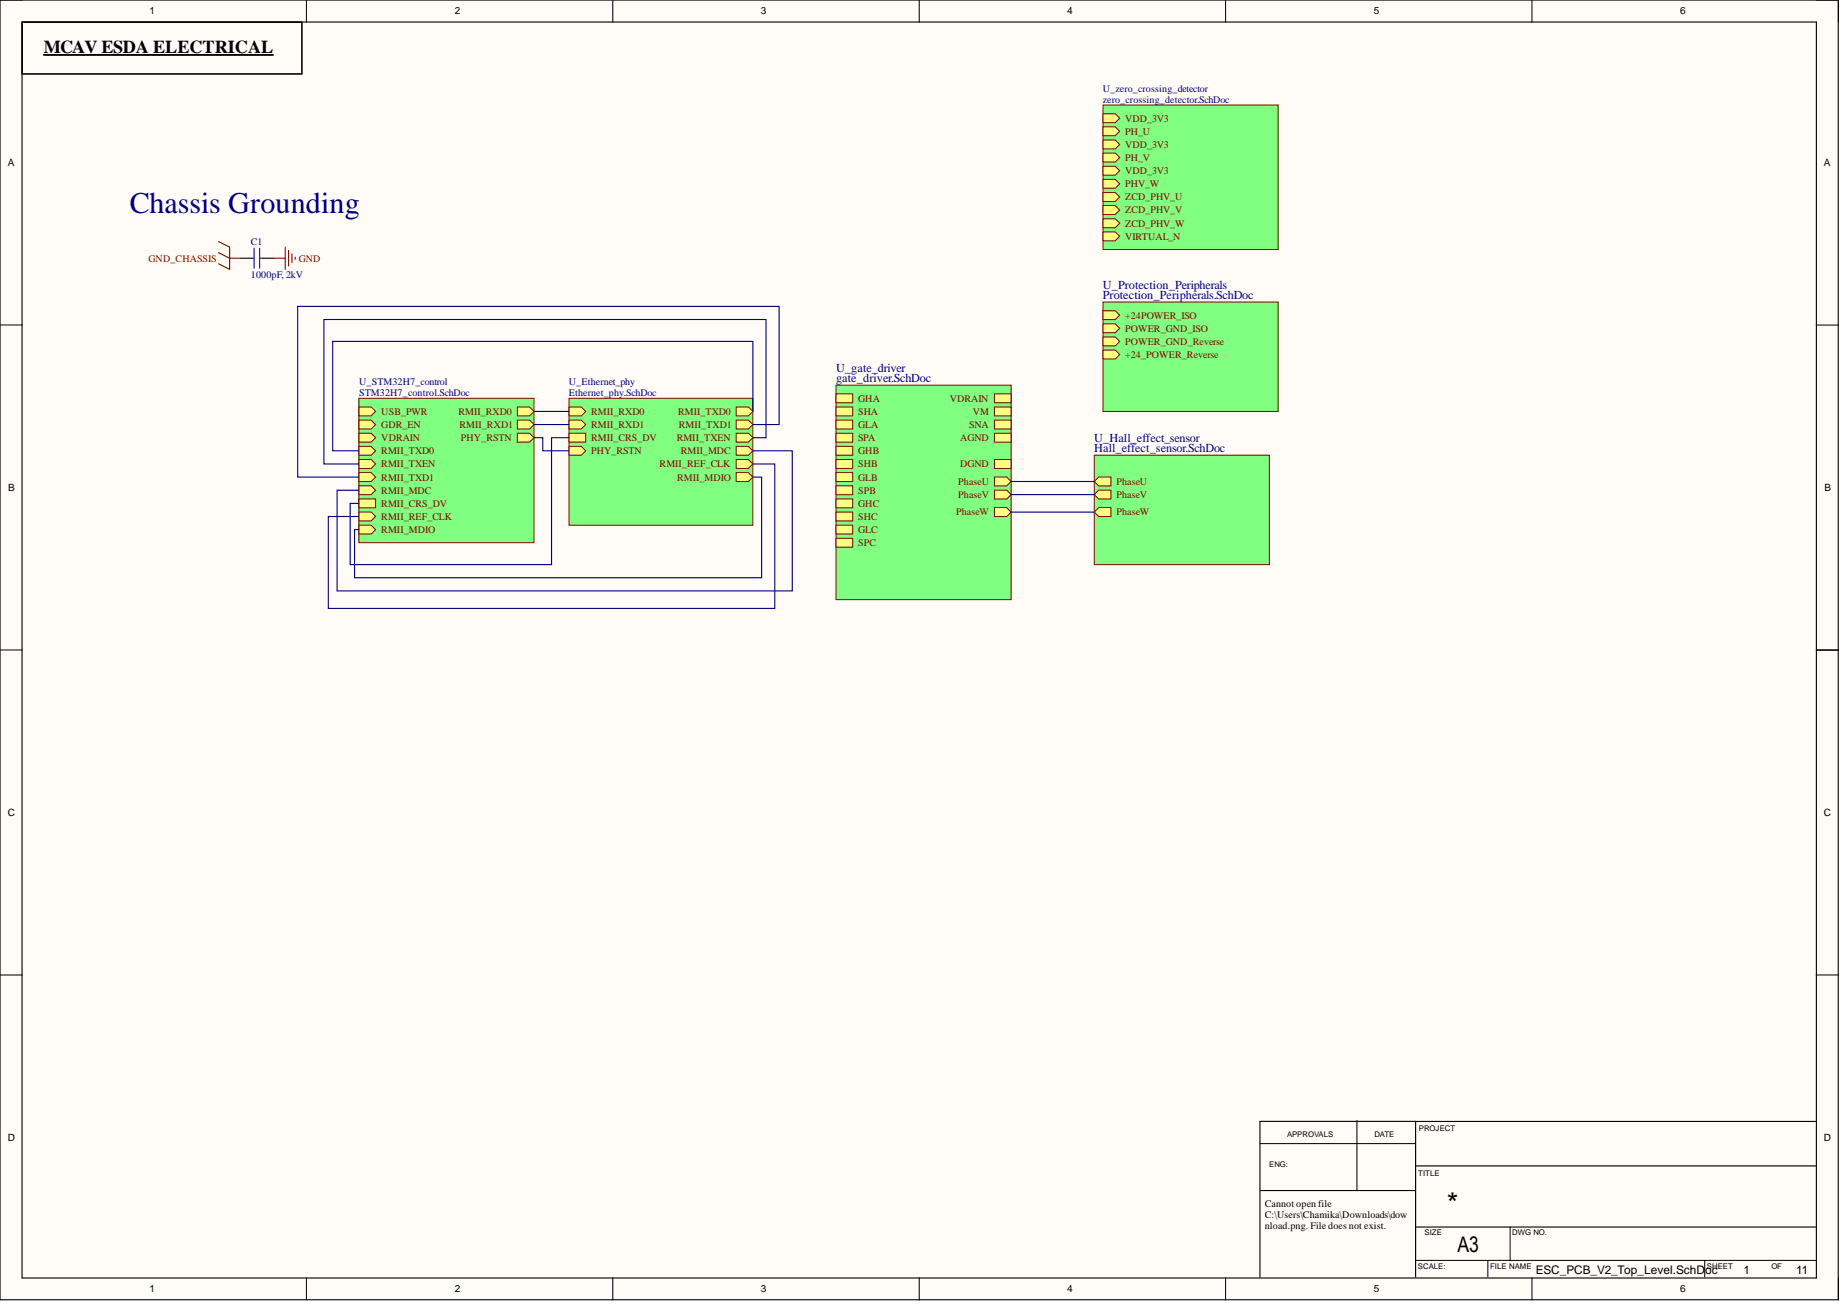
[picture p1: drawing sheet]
<svg xmlns="http://www.w3.org/2000/svg" width="420mm" height="297mm" viewBox="0 0 420 297" stroke-linecap="round" stroke-linejoin="round" font-family="sans-serif">
<defs><g id="words">
<text font-size="6.8" fill="#000080" x="29.6" y="48.4">Chassis Grounding</text>
<text font-size="6.8" x="329.7" y="276.5">*</text>
<text font-size="4.9" x="332.2" y="285.1">A3</text>
<text font-size="4.1" x="10" y="12.1">MCAV ESDA ELECTRICAL</text>
<g font-size="2.8" fill="#000080">
<text x="251.3" y="65.8">U_Protection_Peripherals</text>
<text x="251.3" y="68.2">Protection_Peripherals.SchDoc</text>
<text x="190.5" y="84.7">U_gate_driver</text>
<text x="190.5" y="87.1">gate_driver.SchDoc</text>
<text x="249.4" y="100.6">U_Hall_effect_sensor</text>
<text x="249.4" y="103.1">Hall_effect_sensor.SchDoc</text>
</g>
<g font-size="2.7">
<text x="350" y="290.3">ESC_PCB_V2_Top_Level.SchDoc</text>
<text x="397.4" y="290.3">1</text>
<text x="409.4" y="290.3">11</text>
</g>
<g font-size="2.3">
<text x="34" y="3.3">1</text>
<text x="103.6" y="3.3">2</text>
<text x="173.4" y="3.3">3</text>
<text x="243.2" y="3.3">4</text>
<text x="313.1" y="3.3">5</text>
<text x="382.9" y="3.3">6</text>
<text x="1.8" y="37.8">A</text>
<text x="415.7" y="37.8">A</text>
<text x="1.9" y="111.8">B</text>
<text x="415.8" y="111.8">B</text>
<text x="1.8" y="185.9">C</text>
<text x="415.7" y="185.9">C</text>
<text x="1.8" y="259.9">D</text>
<text x="415.7" y="259.9">D</text>
<text x="288.3" y="274.8">Cannot open file</text>
<text x="288.3" y="277.4">C:\Users\Chamika\Downloads\dow</text>
<text x="288.3" y="279.9">nload.png. File does not exist.</text>
<text x="34" y="294.3">1</text>
<text x="103.6" y="294.3">2</text>
<text x="173.4" y="294.3">3</text>
<text x="243.2" y="294.3">4</text>
<text x="313.1" y="294.3">5</text>
<text x="382.9" y="294.3">6</text>
</g>
<g font-size="2.3" fill="#000080">
<text x="251.3" y="20.9">U_zero_crossing_detector</text>
<text x="251.3" y="23.5">zero_crossing_detector.SchDoc</text>
<text x="57.2" y="55.8">C1</text>
<text x="57.2" y="63.4">1000pF, 2kV</text>
<text x="81.8" y="87.7">U_STM32H7_control</text>
<text x="129.6" y="87.7">U_Ethernet_phy</text>
<text x="81.8" y="90.2">STM32H7_control.SchDoc</text>
<text x="129.6" y="90.2">Ethernet_phy.SchDoc</text>
</g>
<g font-size="2.3" fill="#800000">
<text x="256.4" y="27.7">VDD_3V3</text>
<text x="256.4" y="30.7">PH_U</text>
<text x="256.4" y="33.7">VDD_3V3</text>
<text x="256.4" y="36.6">PH_V</text>
<text x="256.4" y="39.7">VDD_3V3</text>
<text x="256.4" y="42.6">PHV_W</text>
<text x="256.4" y="45.7">ZCD_PHV_U</text>
<text x="256.4" y="48.6">ZCD_PHV_V</text>
<text x="256.4" y="51.7">ZCD_PHV_W</text>
<text x="33.9" y="59.6">GND_CHASSIS</text>
<text x="68.1" y="59.6">GND</text>
<text x="256.4" y="54.6">VIRTUAL_N</text>
<text x="256.4" y="72.6">+24POWER_ISO</text>
<text x="256.4" y="75.5">POWER_GND_ISO</text>
<text x="256.4" y="78.6">POWER_GND_Reverse</text>
<text x="256.4" y="81.5">+24_POWER_Reverse</text>
<text x="86.9" y="94.5">USB_PWR</text>
<text x="104.5" y="94.5">RMII_RXD0</text>
<text x="134.7" y="94.5">RMII_RXD0</text>
<text x="154.6" y="94.5">RMII_TXD0</text>
<text x="195.6" y="91.5">GHA</text>
<text x="195.6" y="94.5">SHA</text>
<text x="216.5" y="91.5">VDRAIN</text>
<text x="221.7" y="94.5">VM</text>
<text x="86.9" y="97.5">GDR_EN</text>
<text x="86.9" y="100.4">VDRAIN</text>
<text x="104.7" y="97.5">RMII_RXD1</text>
<text x="105.1" y="100.4">PHY_RSTN</text>
<text x="134.7" y="97.5">RMII_RXD1</text>
<text x="134.7" y="100.4">RMII_CRS_DV</text>
<text x="154.2" y="100.4">RMII_TXEN</text>
<text x="154.7" y="97.5">RMII_TXD1</text>
<text x="195.6" y="97.5">GLA</text>
<text x="195.6" y="100.4">SPA</text>
<text x="218.8" y="100.4">AGND</text>
<text x="220.9" y="97.5">SNA</text>
<text x="86.9" y="103.5">RMII_TXD0</text>
<text x="86.9" y="106.4">RMII_TXEN</text>
<text x="134.7" y="103.5">PHY_RSTN</text>
<text x="150.3" y="106.4">RMII_REF_CLK</text>
<text x="155.1" y="103.5">RMII_MDC</text>
<text x="195.6" y="103.5">GHB</text>
<text x="195.6" y="106.4">SHB</text>
<text x="218.8" y="106.4">DGND</text>
<text x="86.9" y="109.5">RMII_TXD1</text>
<text x="86.9" y="112.4">RMII_MDC</text>
<text x="154.3" y="109.5">RMII_MDIO</text>
<text x="195.6" y="109.5">GLB</text>
<text x="195.6" y="112.4">SPB</text>
<text x="218.4" y="113.4">PhaseV</text>
<text x="218.4" y="110.5">PhaseU</text>
<text x="254.5" y="110.5">PhaseU</text>
<text x="254.5" y="113.4">PhaseV</text>
<text x="86.9" y="115.5">RMII_CRS_DV</text>
<text x="86.9" y="118.4">RMII_REF_CLK</text>
<text x="195.6" y="115.5">GHC</text>
<text x="195.6" y="118.4">SHC</text>
<text x="217.9" y="117.4">PhaseW</text>
<text x="254.5" y="117.4">PhaseW</text>
<text x="86.9" y="121.4">RMII_MDIO</text>
<text x="195.6" y="121.4">GLC</text>
<text x="195.6" y="124.4">SPC</text>
</g>
<g font-size="1.8">
<text x="323.4" y="257.6">PROJECT</text>
<text x="293.3" y="258.9">APPROVALS</text>
<text x="313.3" y="258.9">DATE</text>
<text x="289.3" y="265.8">ENG:</text>
<text x="323.2" y="267.8">TITLE</text>
<text x="324.7" y="281.4">SIZE</text>
<text x="344.7" y="281.4">DWG NO.</text>
<text x="323.1" y="289">SCALE:</text>
<text x="339.6" y="289">FILE NAME</text>
<text x="389" y="289">SHEET</text>
<text x="403.7" y="289">OF</text>
</g>
</g></defs>
<g fill="#fffcf8">
<path d="M0 0h419v296.1h-419z" fill-rule="evenodd"/>
<path d="M5.1 5.1h408.8v286h-408.8z" fill-rule="evenodd"/>
</g>
<g fill="none" stroke="#000" stroke-width=".23">
<path d="M0 0h5.1M69.8 0v5.1M139.7 0v5.1M209.5 0v5.1M279.3 0v5.1M349.1 0v5.1M413.9 0h5.1v5.1M0 74h5.1M413.9 74h5.1M0 148.1h5.1M413.9 148.1h5.1M0 222.1h5.1"/>
<path d="M413.9 222.1h5.1M309.3 255.2v16M287.2 260.5h35.4M344.2 279.5v7.6M69.8 291.1v5M139.7 291.1v5M209.5 291.1v5M279.3 291.1v5M322.6 287.1h91.3M339.1 287.1v3.8M349.1 291.1v5M388.5 287.1v3.8"/>
<path d="M419 291.1v5"/>
</g>
<path d="M0 0h418.9v296.1h-418.9zM5 5h409v286.1h-409zM5 5.1h63.8v11.7h-63.8M414 148.1h5M322.6 255.4v35.5M413.9 255.5l-126.7-.1v35.5M287.3 271.2h35.3M322.6 265.6h91.3M322.6 279.5h91.3" fill="none" stroke="#000" stroke-width=".25"/>
<path d="M10 12.5h52.2" fill="none" stroke="#000" stroke-width=".42"/>
<path d="M249.4 103.7h39.9v24.9h-39.9z" fill-rule="evenodd" fill="#80ff80"/>
<path d="M249.4 103.7h39.9v24.9h-39.9z" fill="none" stroke="#800000" stroke-width=".23"/>
<path d="M249.4 109.7l1-1h2.8v2h-2.8z" fill-rule="evenodd" fill="#ffff80"/>
<path d="M249.4 109.7l1-1h2.8v2h-2.8z" fill="none" stroke="#800000" stroke-width=".23"/>
<path d="M249.4 112.7l1-1h2.8v2h-2.8z" fill-rule="evenodd" fill="#ffff80"/>
<path d="M249.4 112.7l1-1h2.8v2h-2.8z" fill="none" stroke="#800000" stroke-width=".23"/>
<path d="M249.4 116.7l1-1.1h2.8v2.1h-2.8z" fill-rule="evenodd" fill="#ffff80"/>
<path d="M249.4 116.7l1-1.1h2.8v2.1h-2.8z" fill="none" stroke="#800000" stroke-width=".23"/>
<path d="M190.5 87.7h39.9v48.9h-39.9z" fill-rule="evenodd" fill="#80ff80"/>
<path d="M190.5 87.7h39.9v48.9h-39.9z" fill="none" stroke="#800000" stroke-width=".23"/>
<path d="M190.5 89.7h3.8v2h-3.8z" fill-rule="evenodd" fill="#ffff80"/>
<path d="M190.5 89.7h3.8v2h-3.8z" fill="none" stroke="#800000" stroke-width=".23"/>
<path d="M190.5 92.7h3.8v2h-3.8z" fill-rule="evenodd" fill="#ffff80"/>
<path d="M190.5 92.7h3.8v2h-3.8z" fill="none" stroke="#800000" stroke-width=".23"/>
<path d="M190.5 95.7h3.8v2h-3.8z" fill-rule="evenodd" fill="#ffff80"/>
<path d="M190.5 95.7h3.8v2h-3.8z" fill="none" stroke="#800000" stroke-width=".23"/>
<path d="M190.5 98.7h3.8v2h-3.8z" fill-rule="evenodd" fill="#ffff80"/>
<path d="M190.5 98.7h3.8v2h-3.8z" fill="none" stroke="#800000" stroke-width=".23"/>
<path d="M190.5 101.7h3.8v2h-3.8z" fill-rule="evenodd" fill="#ffff80"/>
<path d="M190.5 101.7h3.8v2h-3.8z" fill="none" stroke="#800000" stroke-width=".23"/>
<path d="M190.5 104.7h3.8v2h-3.8z" fill-rule="evenodd" fill="#ffff80"/>
<path d="M190.5 104.7h3.8v2h-3.8z" fill="none" stroke="#800000" stroke-width=".23"/>
<path d="M190.5 107.7h3.8v2h-3.8z" fill-rule="evenodd" fill="#ffff80"/>
<path d="M190.5 107.7h3.8v2h-3.8z" fill="none" stroke="#800000" stroke-width=".23"/>
<path d="M190.5 110.7h3.8v2h-3.8z" fill-rule="evenodd" fill="#ffff80"/>
<path d="M190.5 110.7h3.8v2h-3.8z" fill="none" stroke="#800000" stroke-width=".23"/>
<path d="M190.5 113.6h3.8v2.1h-3.8z" fill-rule="evenodd" fill="#ffff80"/>
<path d="M190.5 113.6h3.8v2.1h-3.8z" fill="none" stroke="#800000" stroke-width=".23"/>
<path d="M190.5 116.6h3.8v2.1h-3.8z" fill-rule="evenodd" fill="#ffff80"/>
<path d="M190.5 116.6h3.8v2.1h-3.8z" fill="none" stroke="#800000" stroke-width=".23"/>
<path d="M190.5 119.6h3.8v2.1h-3.8z" fill-rule="evenodd" fill="#ffff80"/>
<path d="M190.5 119.6h3.8v2.1h-3.8z" fill="none" stroke="#800000" stroke-width=".23"/>
<path d="M190.5 122.6h3.8v2.1h-3.8z" fill-rule="evenodd" fill="#ffff80"/>
<path d="M190.5 122.6h3.8v2.1h-3.8z" fill="none" stroke="#800000" stroke-width=".23"/>
<path d="M226.6 92.7h3.8v2h-3.8z" fill-rule="evenodd" fill="#ffff80"/>
<path d="M226.6 92.7h3.8v2h-3.8z" fill="none" stroke="#800000" stroke-width=".23"/>
<path d="M226.6 89.7h3.8v2h-3.8z" fill-rule="evenodd" fill="#ffff80"/>
<path d="M226.6 89.7h3.8v2h-3.8z" fill="none" stroke="#800000" stroke-width=".23"/>
<path d="M226.6 95.7h3.8v2h-3.8z" fill-rule="evenodd" fill="#ffff80"/>
<path d="M226.6 95.7h3.8v2h-3.8z" fill="none" stroke="#800000" stroke-width=".23"/>
<path d="M226.6 98.7h3.8v2h-3.8z" fill-rule="evenodd" fill="#ffff80"/>
<path d="M226.6 98.7h3.8v2h-3.8z" fill="none" stroke="#800000" stroke-width=".23"/>
<path d="M226.6 104.7h3.8v2h-3.8z" fill-rule="evenodd" fill="#ffff80"/>
<path d="M226.6 104.7h3.8v2h-3.8z" fill="none" stroke="#800000" stroke-width=".23"/>
<path d="M226.6 115.6h2.8l1 1.1-1 1h-2.8z" fill-rule="evenodd" fill="#ffff80"/>
<path d="M226.6 115.6h2.8l1 1.1-1 1h-2.8z" fill="none" stroke="#800000" stroke-width=".23"/>
<path d="M226.6 111.7h2.8l1 1-1 1h-2.8z" fill-rule="evenodd" fill="#ffff80"/>
<path d="M226.6 111.7h2.8l1 1-1 1h-2.8z" fill="none" stroke="#800000" stroke-width=".23"/>
<path d="M226.6 108.7h2.8l1 1-1 1h-2.8z" fill-rule="evenodd" fill="#ffff80"/>
<path d="M226.6 108.7h2.8l1 1-1 1h-2.8z" fill="none" stroke="#800000" stroke-width=".23"/>
<path d="M251.4 68.8h39.9v24.9h-39.9z" fill-rule="evenodd" fill="#80ff80"/>
<path d="M251.4 68.8h39.9v24.9h-39.9z" fill="none" stroke="#800000" stroke-width=".23"/>
<path d="M251.4 70.8h2.8l1 1-1 1h-2.8z" fill-rule="evenodd" fill="#ffff80"/>
<path d="M251.4 70.8h2.8l1 1-1 1h-2.8z" fill="none" stroke="#800000" stroke-width=".23"/>
<path d="M251.4 73.8h2.8l1 1-1 1h-2.8z" fill-rule="evenodd" fill="#ffff80"/>
<path d="M251.4 73.8h2.8l1 1-1 1h-2.8z" fill="none" stroke="#800000" stroke-width=".23"/>
<path d="M251.4 76.8h2.8l1 1-1 1h-2.8z" fill-rule="evenodd" fill="#ffff80"/>
<path d="M251.4 76.8h2.8l1 1-1 1h-2.8z" fill="none" stroke="#800000" stroke-width=".23"/>
<path d="M251.4 79.7h2.8l1 1.1-1 1h-2.8z" fill-rule="evenodd" fill="#ffff80"/>
<path d="M251.4 79.7h2.8l1 1.1-1 1h-2.8z" fill="none" stroke="#800000" stroke-width=".23"/>
<path d="M251.4 23.9h39.9v32.9h-39.9z" fill-rule="evenodd" fill="#80ff80"/>
<path d="M251.4 23.9h39.9v32.9h-39.9z" fill="none" stroke="#800000" stroke-width=".23"/>
<path d="M251.4 25.9h2.8l1 1-1 1h-2.8z" fill-rule="evenodd" fill="#ffff80"/>
<path d="M251.4 25.9h2.8l1 1-1 1h-2.8z" fill="none" stroke="#800000" stroke-width=".23"/>
<path d="M251.4 28.9h2.8l1 1-1 1h-2.8z" fill-rule="evenodd" fill="#ffff80"/>
<path d="M251.4 28.9h2.8l1 1-1 1h-2.8z" fill="none" stroke="#800000" stroke-width=".23"/>
<path d="M251.4 31.9h2.8l1 1-1 1h-2.8z" fill-rule="evenodd" fill="#ffff80"/>
<path d="M251.4 31.9h2.8l1 1-1 1h-2.8z" fill="none" stroke="#800000" stroke-width=".23"/>
<path d="M251.4 34.9h2.8l1 1-1 1h-2.8z" fill-rule="evenodd" fill="#ffff80"/>
<path d="M251.4 34.9h2.8l1 1-1 1h-2.8z" fill="none" stroke="#800000" stroke-width=".23"/>
<path d="M251.4 37.9h2.8l1 1-1 1h-2.8z" fill-rule="evenodd" fill="#ffff80"/>
<path d="M251.4 37.9h2.8l1 1-1 1h-2.8z" fill="none" stroke="#800000" stroke-width=".23"/>
<path d="M251.4 40.9h2.8l1 1-1 1h-2.8z" fill-rule="evenodd" fill="#ffff80"/>
<path d="M251.4 40.9h2.8l1 1-1 1h-2.8z" fill="none" stroke="#800000" stroke-width=".23"/>
<path d="M251.4 43.9h2.8l1 1-1 1h-2.8z" fill-rule="evenodd" fill="#ffff80"/>
<path d="M251.4 43.9h2.8l1 1-1 1h-2.8z" fill="none" stroke="#800000" stroke-width=".23"/>
<path d="M251.4 46.8h2.8l1 1.1-1 1h-2.8z" fill-rule="evenodd" fill="#ffff80"/>
<path d="M251.4 46.8h2.8l1 1.1-1 1h-2.8z" fill="none" stroke="#800000" stroke-width=".23"/>
<path d="M251.4 49.8h2.8l1 1.1-1 1h-2.8z" fill-rule="evenodd" fill="#ffff80"/>
<path d="M251.4 49.8h2.8l1 1.1-1 1h-2.8z" fill="none" stroke="#800000" stroke-width=".23"/>
<path d="M251.4 52.8h2.8l1 1-1 1.1h-2.8z" fill-rule="evenodd" fill="#ffff80"/>
<path d="M251.4 52.8h2.8l1 1-1 1.1h-2.8z" fill="none" stroke="#800000" stroke-width=".23"/>
<path d="M57.4 58.8h.5M57.9 56.5v4.6M59.2 58.8h.7M59.2 56.5v4.6" fill="none" stroke="#00f" stroke-width=".25"/>
<path d="M54.9 58.8h2.5M59.9 58.8h2.6" fill="none" stroke="#000" stroke-width=".25"/>
<path d="M49.8 55l2.5 1.3v5.1l-2.5-1.3M49.8 57.6l2.5 1.2h2.6M62.5 58.8h2.5M65 56.3v5.1M65.8 57.1v3.5M66.5 57.8v2M67.3 58.6v.5" fill="none" stroke="#800000" stroke-width=".25"/>
<path d="M81.8 90.7h39.9v32.9h-39.9z" fill-rule="evenodd" fill="#80ff80"/>
<path d="M81.8 90.7h39.9v32.9h-39.9z" fill="none" stroke="#800000" stroke-width=".23"/>
<path d="M81.8 92.7h2.8l1 1-1 1h-2.8z" fill-rule="evenodd" fill="#ffff80"/>
<path d="M81.8 92.7h2.8l1 1-1 1h-2.8z" fill="none" stroke="#800000" stroke-width=".23"/>
<path d="M81.8 95.7h2.8l1 1-1 1h-2.8z" fill-rule="evenodd" fill="#ffff80"/>
<path d="M81.8 95.7h2.8l1 1-1 1h-2.8z" fill="none" stroke="#800000" stroke-width=".23"/>
<path d="M81.8 98.7h2.8l1 1-1 1h-2.8z" fill-rule="evenodd" fill="#ffff80"/>
<path d="M81.8 98.7h2.8l1 1-1 1h-2.8z" fill="none" stroke="#800000" stroke-width=".23"/>
<path d="M81.8 101.7h2.8l1 1-1 1h-2.8z" fill-rule="evenodd" fill="#ffff80"/>
<path d="M81.8 101.7h2.8l1 1-1 1h-2.8z" fill="none" stroke="#800000" stroke-width=".23"/>
<path d="M81.8 104.7h2.8l1 1-1 1h-2.8z" fill-rule="evenodd" fill="#ffff80"/>
<path d="M81.8 104.7h2.8l1 1-1 1h-2.8z" fill="none" stroke="#800000" stroke-width=".23"/>
<path d="M81.8 107.7h2.8l1 1-1 1h-2.8z" fill-rule="evenodd" fill="#ffff80"/>
<path d="M81.8 107.7h2.8l1 1-1 1h-2.8z" fill="none" stroke="#800000" stroke-width=".23"/>
<path d="M81.8 110.7h2.8l1 1-1 1h-2.8z" fill-rule="evenodd" fill="#ffff80"/>
<path d="M81.8 110.7h2.8l1 1-1 1h-2.8z" fill="none" stroke="#800000" stroke-width=".23"/>
<path d="M117.9 92.7h2.8l1 1-1 1h-2.8z" fill-rule="evenodd" fill="#ffff80"/>
<path d="M117.9 92.7h2.8l1 1-1 1h-2.8z" fill="none" stroke="#800000" stroke-width=".23"/>
<path d="M117.9 95.7h2.8l1 1-1 1h-2.8z" fill-rule="evenodd" fill="#ffff80"/>
<path d="M117.9 95.7h2.8l1 1-1 1h-2.8z" fill="none" stroke="#800000" stroke-width=".23"/>
<path d="M81.8 113.6h3.8v2.1h-3.8z" fill-rule="evenodd" fill="#ffff80"/>
<path d="M81.8 113.6h3.8v2.1h-3.8z" fill="none" stroke="#800000" stroke-width=".23"/>
<path d="M81.8 116.6h2.8l1 1.1-1 1h-2.8z" fill-rule="evenodd" fill="#ffff80"/>
<path d="M81.8 116.6h2.8l1 1.1-1 1h-2.8z" fill="none" stroke="#800000" stroke-width=".23"/>
<path d="M81.8 119.6h2.8l1 1-1 1.1h-2.8z" fill-rule="evenodd" fill="#ffff80"/>
<path d="M81.8 119.6h2.8l1 1-1 1.1h-2.8z" fill="none" stroke="#800000" stroke-width=".23"/>
<path d="M117.9 98.7h2.8l1 1-1 1h-2.8z" fill-rule="evenodd" fill="#ffff80"/>
<path d="M117.9 98.7h2.8l1 1-1 1h-2.8z" fill="none" stroke="#800000" stroke-width=".23"/>
<path d="M129.7 90.7h41.9v28.9h-41.9z" fill-rule="evenodd" fill="#80ff80"/>
<path d="M129.7 90.7h41.9v28.9h-41.9z" fill="none" stroke="#800000" stroke-width=".23"/>
<path d="M167.8 92.7h2.8l1 1-1 1h-2.8z" fill-rule="evenodd" fill="#ffff80"/>
<path d="M167.8 92.7h2.8l1 1-1 1h-2.8z" fill="none" stroke="#800000" stroke-width=".23"/>
<path d="M167.8 95.7h2.8l1 1-1 1h-2.8z" fill-rule="evenodd" fill="#ffff80"/>
<path d="M167.8 95.7h2.8l1 1-1 1h-2.8z" fill="none" stroke="#800000" stroke-width=".23"/>
<path d="M167.8 98.7h2.8l1 1-1 1h-2.8z" fill-rule="evenodd" fill="#ffff80"/>
<path d="M167.8 98.7h2.8l1 1-1 1h-2.8z" fill="none" stroke="#800000" stroke-width=".23"/>
<path d="M167.8 101.7h2.8l1 1-1 1h-2.8z" fill-rule="evenodd" fill="#ffff80"/>
<path d="M167.8 101.7h2.8l1 1-1 1h-2.8z" fill="none" stroke="#800000" stroke-width=".23"/>
<path d="M129.7 92.7h2.8l1 1-1 1h-2.8z" fill-rule="evenodd" fill="#ffff80"/>
<path d="M129.7 92.7h2.8l1 1-1 1h-2.8z" fill="none" stroke="#800000" stroke-width=".23"/>
<path d="M129.7 95.7h2.8l1 1-1 1h-2.8z" fill-rule="evenodd" fill="#ffff80"/>
<path d="M129.7 95.7h2.8l1 1-1 1h-2.8z" fill="none" stroke="#800000" stroke-width=".23"/>
<path d="M129.7 98.7h3.8v2h-3.8z" fill-rule="evenodd" fill="#ffff80"/>
<path d="M129.7 98.7h3.8v2h-3.8z" fill="none" stroke="#800000" stroke-width=".23"/>
<path d="M167.8 104.7h2.8l1 1-1 1h-2.8z" fill-rule="evenodd" fill="#ffff80"/>
<path d="M167.8 104.7h2.8l1 1-1 1h-2.8z" fill="none" stroke="#800000" stroke-width=".23"/>
<path d="M129.7 101.7h2.8l1 1-1 1h-2.8z" fill-rule="evenodd" fill="#ffff80"/>
<path d="M129.7 101.7h2.8l1 1-1 1h-2.8z" fill="none" stroke="#800000" stroke-width=".23"/>
<path d="M167.8 107.7h2.8l1 1-1 1h-2.8z" fill-rule="evenodd" fill="#ffff80"/>
<path d="M167.8 107.7h2.8l1 1-1 1h-2.8z" fill="none" stroke="#800000" stroke-width=".23"/>
<g fill="none" stroke="#000080" stroke-width=".25">
<path d="M121.7 99.7h2v3h6M121.7 93.7h8M121.7 96.7h8M129.7 99.7h-4v28.9h-45.9v-13.9h2M171.6 93.7v-15.9h-95.8v24.9h6M171.6 99.7h3v-26.9h-100.8v32.9h8M171.6 96.7h6v-26.9h-109.8v38.9h14M171.6 108.7h2v22.9h-92.8v-11h1M171.6 102.7h9v31.9h-103.8v-22.9h5M171.6 105.7h5v32.9h-101.8v-20.9h7M230.4 112.7h19M230.4 116.7h19"/>
<path d="M230.4 109.7h19"/>
</g>
<use href="#words"/>
</svg>
